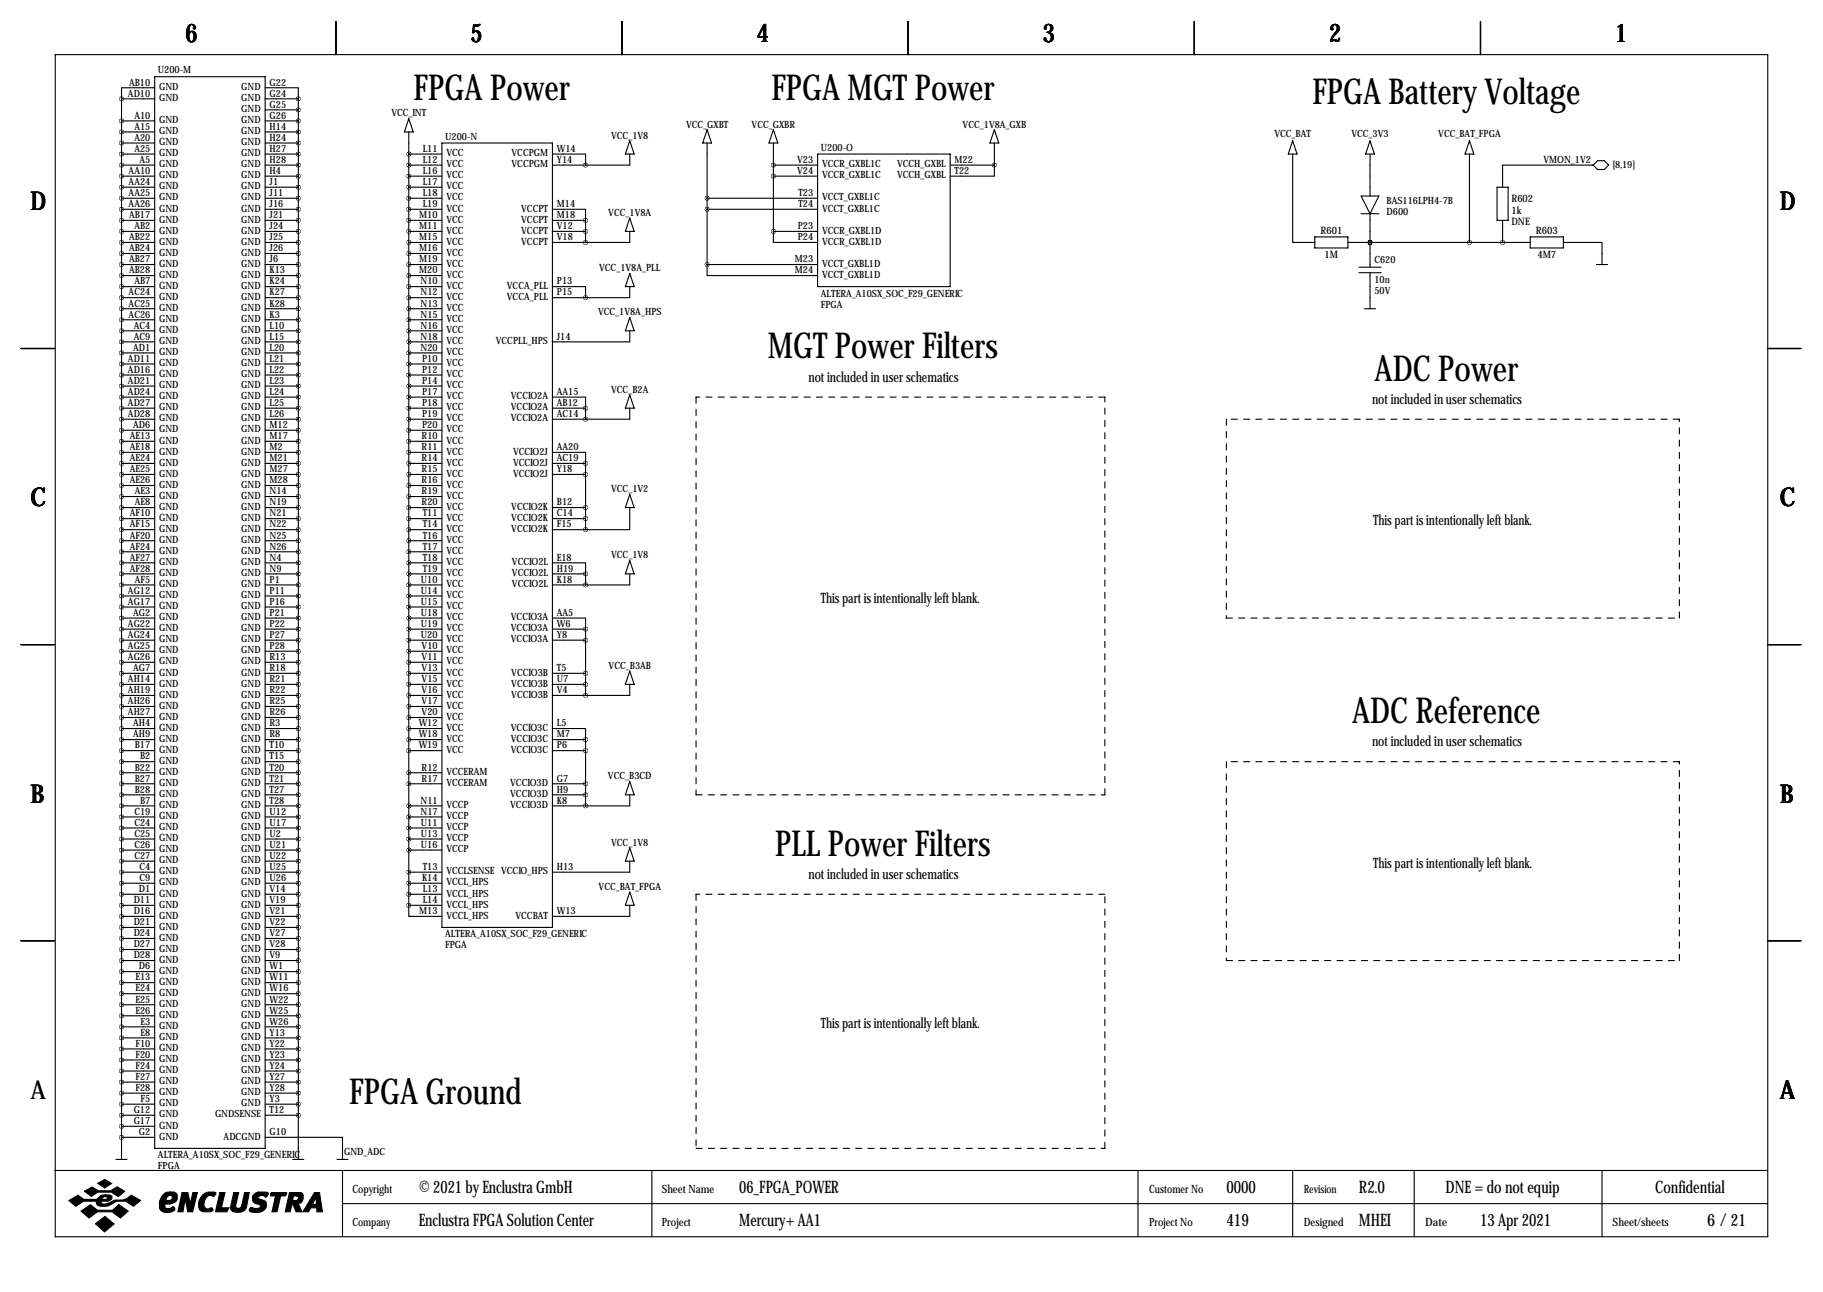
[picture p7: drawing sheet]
<svg xmlns="http://www.w3.org/2000/svg" width="419mm" height="297mm" viewBox="0 0 419 297" stroke-linecap="round" stroke-linejoin="round" font-family="sans-serif">
<defs><g id="words">
<g font-size="8.2">
<text x="95.1" y="23">FPGA Power</text>
<text x="177.3" y="23">FPGA MGT Power</text>
<text x="301.7" y="24">FPGA Battery Voltage</text>
<text x="176.5" y="82.4">MGT Power Filters</text>
<text x="316" y="87.5">ADC Power</text>
<text x="310.8" y="166.2">ADC Reference</text>
<text x="178.2" y="196.7">PLL Power Filters</text>
<text x="80.3" y="253.9">FPGA Ground</text>
</g>
<g font-size="5.9">
<text x="42.7" y="9.8">6</text>
<text x="108.2" y="9.8">5</text>
<text x="174" y="9.8">4</text>
<text x="239.8" y="9.8">3</text>
<text x="305.6" y="9.8">2</text>
<text x="371.3" y="9.8">1</text>
<text x="7" y="48.4">D</text>
<text x="409.2" y="48.4">D</text>
<text x="7" y="116.4">C</text>
<text x="409.2" y="116.4">C</text>
<text x="7" y="184.5">B</text>
<text x="409.2" y="184.5">B</text>
<text x="7" y="252.6">A</text>
<text x="409.2" y="252.6">A</text>
</g>
<g font-size="4">
<text x="96.3" y="274.2">© 2021 by Enclustra GmbH</text>
<text x="169.9" y="274.2">06_FPGA_POWER</text>
<text x="281.9" y="274.2">0000</text>
<text x="312.4" y="274.2">R2.0</text>
<text x="332.3" y="274.2">DNE = do not equip</text>
<text x="380.5" y="274.2">Confidential</text>
<text x="96.3" y="281.8">Enclustra FPGA Solution Center</text>
<text x="169.9" y="281.8">Mercury+ AA1</text>
<text x="281.9" y="281.8">419</text>
<text x="312.4" y="281.8">MHEI</text>
<text x="340.3" y="281.8">13 Apr 2021</text>
<text x="392.5" y="281.8">6 / 21</text>
</g>
<g font-size="3.3">
<text x="185.9" y="87.7">not included in user schematics</text>
<text x="315.4" y="92.8">not included in user schematics</text>
<text x="315.7" y="120.8">This part is intentionally left blank.</text>
<text x="188.7" y="138.5">This part is intentionally left blank.</text>
<text x="315.4" y="171.6">not included in user schematics</text>
<text x="185.9" y="202">not included in user schematics</text>
<text x="315.7" y="199.5">This part is intentionally left blank.</text>
<text x="188.7" y="236.3">This part is intentionally left blank.</text>
</g>
<g font-size="2.6">
<text x="81" y="274.2">Copyright</text>
<text x="152.1" y="274.2">Sheet Name</text>
<text x="264.2" y="274.2">Customer No</text>
<text x="299.7" y="274.2">Revision</text>
<text x="81" y="281.8">Company</text>
<text x="152.1" y="281.8">Project</text>
<text x="264.2" y="281.8">Project No</text>
<text x="299.7" y="281.8">Designed</text>
<text x="327.7" y="281.8">Date</text>
<text x="370.7" y="281.8">Sheet/sheets</text>
</g>
<g font-size="2.4">
<text x="347.5" y="46.3">R602</text>
<text x="303.6" y="53.7">R601</text>
<text x="347.5" y="49.2">1k</text>
<text x="347.5" y="51.7">DNE</text>
<text x="353.1" y="53.7">R603</text>
<text x="304.5" y="59.4">1M</text>
<text x="353.4" y="59.4">4M7</text>
</g>
<g font-size="2.3">
<text x="36.3" y="16.9">U200-M</text>
<text x="29.4" y="22.2">AD10</text>
<text x="29.7" y="19.7">AB10</text>
<text x="36.6" y="20.7">GND</text>
<text x="36.6" y="23.2">GND</text>
<text x="55.5" y="20.7">GND</text>
<text x="55.5" y="23.2">GND</text>
<text x="62" y="19.7">G22</text>
<text x="62" y="22.2">G24</text>
<text x="30.9" y="27.3">A10</text>
<text x="30.9" y="29.8">A15</text>
<text x="36.6" y="28.3">GND</text>
<text x="55.5" y="25.8">GND</text>
<text x="55.5" y="28.3">GND</text>
<text x="62" y="24.8">G25</text>
<text x="62" y="27.3">G26</text>
<text x="62" y="29.8">H14</text>
<text x="90" y="26.8">VCC_INT</text>
<text x="157.7" y="29.3">VCC_GXBT</text>
<text x="172.8" y="29.3">VCC_GXBR</text>
<text x="221.3" y="29.3">VCC_1V8A_GXB</text>
<text x="30.9" y="32.4">A20</text>
<text x="30.9" y="34.9">A25</text>
<text x="36.6" y="30.9">GND</text>
<text x="36.6" y="33.4">GND</text>
<text x="36.6" y="35.9">GND</text>
<text x="55.5" y="30.9">GND</text>
<text x="55.5" y="33.4">GND</text>
<text x="55.5" y="35.9">GND</text>
<text x="62" y="32.4">H24</text>
<text x="62" y="34.9">H27</text>
<text x="97.2" y="34.9">L11</text>
<text x="102.4" y="32.1">U200-N</text>
<text x="102.6" y="35.9">VCC</text>
<text x="117.6" y="35.9">VCCPGM</text>
<text x="128" y="34.9">W14</text>
<text x="140.5" y="31.9">VCC_1V8</text>
<text x="188.7" y="34.7">U200-O</text>
<text x="293" y="31.6">VCC_BAT</text>
<text x="310.7" y="31.6">VCC_3V3</text>
<text x="330.7" y="31.6">VCC_BAT_FPGA</text>
<text x="29.6" y="40">AA10</text>
<text x="32.1" y="37.5">A5</text>
<text x="36.6" y="38.5">GND</text>
<text x="36.6" y="41">GND</text>
<text x="55.5" y="38.5">GND</text>
<text x="55.5" y="41">GND</text>
<text x="62" y="37.5">H28</text>
<text x="62" y="40">H4</text>
<text x="97.2" y="37.5">L12</text>
<text x="97.2" y="40">L16</text>
<text x="102.6" y="38.5">VCC</text>
<text x="102.6" y="41">VCC</text>
<text x="117.6" y="38.5">VCCPGM</text>
<text x="128" y="37.5">Y14</text>
<text x="183.3" y="37.5">V23</text>
<text x="183.3" y="40">V24</text>
<text x="189" y="38.5">VCCR_GXBL1C</text>
<text x="189" y="41">VCCR_GXBL1C</text>
<text x="206.2" y="38.5">VCCH_GXBL</text>
<text x="206.2" y="41">VCCH_GXBL</text>
<text x="219.5" y="37.5">M22</text>
<text x="219.5" y="40">T22</text>
<text x="354.8" y="37.6">VMON_1V2</text>
<text x="370.7" y="38.7">[8,19]</text>
<text x="29.6" y="42.5">AA24</text>
<text x="29.6" y="45.1">AA25</text>
<text x="29.6" y="47.6">AA26</text>
<text x="36.6" y="43.6">GND</text>
<text x="36.6" y="46.1">GND</text>
<text x="55.5" y="43.6">GND</text>
<text x="55.5" y="46.1">GND</text>
<text x="62" y="42.5">J1</text>
<text x="62" y="45.1">J11</text>
<text x="62" y="47.6">J16</text>
<text x="97.2" y="42.5">L17</text>
<text x="97.2" y="45.1">L18</text>
<text x="97.2" y="47.6">L19</text>
<text x="102.6" y="43.6">VCC</text>
<text x="102.6" y="46.1">VCC</text>
<text x="128" y="47.6">M14</text>
<text x="183.5" y="45.1">T23</text>
<text x="183.5" y="47.6">T24</text>
<text x="189" y="46.1">VCCT_GXBL1C</text>
<text x="318.8" y="46.8">BAS116LPH4-7B</text>
<text x="29.7" y="50.2">AB17</text>
<text x="30.9" y="52.7">AB2</text>
<text x="36.6" y="48.6">GND</text>
<text x="36.6" y="51.2">GND</text>
<text x="36.6" y="53.7">GND</text>
<text x="55.5" y="48.6">GND</text>
<text x="55.5" y="51.2">GND</text>
<text x="55.5" y="53.7">GND</text>
<text x="62" y="50.2">J21</text>
<text x="62" y="52.7">J24</text>
<text x="96.4" y="50.2">M10</text>
<text x="96.4" y="52.7">M11</text>
<text x="102.6" y="48.6">VCC</text>
<text x="102.6" y="51.2">VCC</text>
<text x="102.6" y="53.7">VCC</text>
<text x="119.8" y="48.6">VCCPT</text>
<text x="119.8" y="51.2">VCCPT</text>
<text x="119.8" y="53.7">VCCPT</text>
<text x="128" y="50.2">M18</text>
<text x="128" y="52.7">V12</text>
<text x="139.9" y="49.6">VCC_1V8A</text>
<text x="183.4" y="52.7">P23</text>
<text x="189" y="48.6">VCCT_GXBL1C</text>
<text x="189" y="53.7">VCCR_GXBL1D</text>
<text x="318.8" y="49.4">D600</text>
<text x="29.7" y="55.2">AB22</text>
<text x="29.7" y="57.8">AB24</text>
<text x="36.6" y="56.3">GND</text>
<text x="36.6" y="58.8">GND</text>
<text x="55.5" y="56.3">GND</text>
<text x="55.5" y="58.8">GND</text>
<text x="62" y="55.2">J25</text>
<text x="62" y="57.8">J26</text>
<text x="96.4" y="55.2">M15</text>
<text x="96.4" y="57.8">M16</text>
<text x="102.6" y="56.3">VCC</text>
<text x="102.6" y="58.8">VCC</text>
<text x="119.8" y="56.3">VCCPT</text>
<text x="128" y="55.2">V18</text>
<text x="183.4" y="55.2">P24</text>
<text x="189" y="56.3">VCCR_GXBL1D</text>
<text x="29.7" y="60.3">AB27</text>
<text x="29.7" y="62.9">AB28</text>
<text x="30.9" y="65.4">AB7</text>
<text x="36.6" y="61.3">GND</text>
<text x="36.6" y="63.9">GND</text>
<text x="55.5" y="61.3">GND</text>
<text x="55.5" y="63.9">GND</text>
<text x="62" y="60.3">J6</text>
<text x="62" y="62.9">K13</text>
<text x="62" y="65.4">K24</text>
<text x="96.4" y="60.3">M19</text>
<text x="96.4" y="62.9">M20</text>
<text x="96.7" y="65.4">N10</text>
<text x="102.6" y="61.3">VCC</text>
<text x="102.6" y="63.9">VCC</text>
<text x="128" y="65.4">P13</text>
<text x="137.7" y="62.3">VCC_1V8A_PLL</text>
<text x="182.7" y="60.3">M23</text>
<text x="182.7" y="62.9">M24</text>
<text x="189" y="61.3">VCCT_GXBL1D</text>
<text x="189" y="63.9">VCCT_GXBL1D</text>
<text x="316" y="60.6">C620</text>
<text x="316" y="65.1">10n</text>
<text x="29.6" y="67.9">AC24</text>
<text x="29.6" y="70.5">AC25</text>
<text x="36.6" y="66.4">GND</text>
<text x="36.6" y="69">GND</text>
<text x="36.6" y="71.5">GND</text>
<text x="55.5" y="66.4">GND</text>
<text x="55.5" y="69">GND</text>
<text x="55.5" y="71.5">GND</text>
<text x="62" y="67.9">K27</text>
<text x="62" y="70.5">K28</text>
<text x="96.7" y="67.9">N12</text>
<text x="96.7" y="70.5">N13</text>
<text x="102.6" y="66.4">VCC</text>
<text x="102.6" y="69">VCC</text>
<text x="102.6" y="71.5">VCC</text>
<text x="116.5" y="66.4">VCCA_PLL</text>
<text x="116.5" y="69">VCCA_PLL</text>
<text x="128" y="67.9">P15</text>
<text x="188.7" y="68.2">ALTERA_A10SX_SOC_F29_GENERIC</text>
<text x="188.7" y="70.7">FPGA</text>
<text x="316" y="67.7">50V</text>
<text x="29.6" y="73">AC26</text>
<text x="30.7" y="75.6">AC4</text>
<text x="36.6" y="74">GND</text>
<text x="36.6" y="76.6">GND</text>
<text x="55.5" y="74">GND</text>
<text x="55.5" y="76.6">GND</text>
<text x="62" y="73">K3</text>
<text x="62" y="75.6">L10</text>
<text x="96.7" y="73">N15</text>
<text x="96.7" y="75.6">N16</text>
<text x="102.6" y="74">VCC</text>
<text x="102.6" y="76.6">VCC</text>
<text x="137.5" y="72.5">VCC_1V8A_HPS</text>
<text x="29.4" y="83.2">AD11</text>
<text x="30.6" y="80.6">AD1</text>
<text x="30.7" y="78.1">AC9</text>
<text x="36.6" y="79.1">GND</text>
<text x="36.6" y="81.7">GND</text>
<text x="55.5" y="79.1">GND</text>
<text x="55.5" y="81.7">GND</text>
<text x="62" y="78.1">L15</text>
<text x="62" y="80.6">L20</text>
<text x="62" y="83.2">L21</text>
<text x="96.7" y="78.1">N18</text>
<text x="96.7" y="80.6">N20</text>
<text x="97" y="83.2">P10</text>
<text x="102.6" y="79.1">VCC</text>
<text x="102.6" y="81.7">VCC</text>
<text x="114" y="79.1">VCCPLL_HPS</text>
<text x="128" y="78.1">J14</text>
<text x="29.4" y="85.7">AD16</text>
<text x="29.4" y="88.3">AD21</text>
<text x="36.6" y="84.2">GND</text>
<text x="36.6" y="86.7">GND</text>
<text x="36.6" y="89.3">GND</text>
<text x="55.5" y="84.2">GND</text>
<text x="55.5" y="86.7">GND</text>
<text x="55.5" y="89.3">GND</text>
<text x="62" y="85.7">L22</text>
<text x="62" y="88.3">L23</text>
<text x="97" y="85.7">P12</text>
<text x="97" y="88.3">P14</text>
<text x="102.6" y="84.2">VCC</text>
<text x="102.6" y="86.7">VCC</text>
<text x="102.6" y="89.3">VCC</text>
<text x="29.4" y="90.8">AD24</text>
<text x="29.4" y="93.3">AD27</text>
<text x="29.4" y="95.9">AD28</text>
<text x="36.6" y="91.8">GND</text>
<text x="36.6" y="94.4">GND</text>
<text x="55.5" y="91.8">GND</text>
<text x="55.5" y="94.4">GND</text>
<text x="62" y="90.8">L24</text>
<text x="62" y="93.3">L25</text>
<text x="62" y="95.9">L26</text>
<text x="97" y="90.8">P17</text>
<text x="97" y="93.3">P18</text>
<text x="97" y="95.9">P19</text>
<text x="102.6" y="91.8">VCC</text>
<text x="102.6" y="94.4">VCC</text>
<text x="117.4" y="91.8">VCCIO2A</text>
<text x="117.4" y="94.4">VCCIO2A</text>
<text x="128" y="90.8">AA15</text>
<text x="128" y="93.3">AB12</text>
<text x="128" y="95.9">AC14</text>
<text x="140.5" y="90.3">VCC_B2A</text>
<text x="29.8" y="101">AE13</text>
<text x="30.6" y="98.4">AD6</text>
<text x="36.6" y="96.9">GND</text>
<text x="36.6" y="99.4">GND</text>
<text x="36.6" y="102">GND</text>
<text x="55.5" y="96.9">GND</text>
<text x="55.5" y="99.4">GND</text>
<text x="55.5" y="102">GND</text>
<text x="62" y="98.4">M12</text>
<text x="62" y="101">M17</text>
<text x="96.9" y="101">R10</text>
<text x="97" y="98.4">P20</text>
<text x="102.6" y="96.9">VCC</text>
<text x="102.6" y="99.4">VCC</text>
<text x="102.6" y="102">VCC</text>
<text x="117.4" y="96.9">VCCIO2A</text>
<text x="29.8" y="103.5">AE18</text>
<text x="29.8" y="106">AE24</text>
<text x="36.6" y="104.5">GND</text>
<text x="36.6" y="107.1">GND</text>
<text x="55.5" y="104.5">GND</text>
<text x="55.5" y="107.1">GND</text>
<text x="62" y="103.5">M2</text>
<text x="62" y="106">M21</text>
<text x="96.9" y="103.5">R11</text>
<text x="96.9" y="106">R14</text>
<text x="102.6" y="104.5">VCC</text>
<text x="102.6" y="107.1">VCC</text>
<text x="118" y="104.5">VCCIO2J</text>
<text x="118" y="107.1">VCCIO2J</text>
<text x="128" y="103.5">AA20</text>
<text x="128" y="106">AC19</text>
<text x="29.8" y="108.6">AE25</text>
<text x="29.8" y="111.1">AE26</text>
<text x="31" y="113.7">AE3</text>
<text x="36.6" y="109.6">GND</text>
<text x="36.6" y="112.1">GND</text>
<text x="55.5" y="109.6">GND</text>
<text x="55.5" y="112.1">GND</text>
<text x="62" y="108.6">M27</text>
<text x="62" y="111.1">M28</text>
<text x="62" y="113.7">N14</text>
<text x="96.9" y="108.6">R15</text>
<text x="96.9" y="111.1">R16</text>
<text x="96.9" y="113.7">R19</text>
<text x="102.6" y="109.6">VCC</text>
<text x="102.6" y="112.1">VCC</text>
<text x="118" y="109.6">VCCIO2J</text>
<text x="128" y="108.6">Y18</text>
<text x="140.5" y="113.1">VCC_1V2</text>
<text x="29.8" y="118.7">AF10</text>
<text x="31" y="116.2">AE8</text>
<text x="36.6" y="114.7">GND</text>
<text x="36.6" y="117.2">GND</text>
<text x="36.6" y="119.8">GND</text>
<text x="55.5" y="114.7">GND</text>
<text x="55.5" y="117.2">GND</text>
<text x="55.5" y="119.8">GND</text>
<text x="62" y="116.2">N19</text>
<text x="62" y="118.7">N21</text>
<text x="96.9" y="116.2">R20</text>
<text x="97.2" y="118.7">T11</text>
<text x="102.6" y="114.7">VCC</text>
<text x="102.6" y="117.2">VCC</text>
<text x="102.6" y="119.8">VCC</text>
<text x="117.6" y="117.2">VCCIO2K</text>
<text x="117.6" y="119.8">VCCIO2K</text>
<text x="128" y="116.2">B12</text>
<text x="128" y="118.7">C14</text>
<text x="29.8" y="121.3">AF15</text>
<text x="29.8" y="123.8">AF20</text>
<text x="36.6" y="122.3">GND</text>
<text x="36.6" y="124.8">GND</text>
<text x="55.5" y="122.3">GND</text>
<text x="55.5" y="124.8">GND</text>
<text x="62" y="121.3">N22</text>
<text x="62" y="123.8">N25</text>
<text x="97.2" y="121.3">T14</text>
<text x="97.2" y="123.8">T16</text>
<text x="102.6" y="122.3">VCC</text>
<text x="102.6" y="124.8">VCC</text>
<text x="117.6" y="122.3">VCCIO2K</text>
<text x="128" y="121.3">F15</text>
<text x="29.8" y="126.4">AF24</text>
<text x="29.8" y="128.9">AF27</text>
<text x="29.8" y="131.4">AF28</text>
<text x="36.6" y="127.4">GND</text>
<text x="36.6" y="129.9">GND</text>
<text x="55.5" y="127.4">GND</text>
<text x="55.5" y="129.9">GND</text>
<text x="62" y="126.4">N26</text>
<text x="62" y="128.9">N4</text>
<text x="62" y="131.4">N9</text>
<text x="97.2" y="126.4">T17</text>
<text x="97.2" y="128.9">T18</text>
<text x="97.2" y="131.4">T19</text>
<text x="102.6" y="127.4">VCC</text>
<text x="102.6" y="129.9">VCC</text>
<text x="117.7" y="129.9">VCCIO2L</text>
<text x="128" y="128.9">E18</text>
<text x="128" y="131.4">H19</text>
<text x="140.5" y="128.4">VCC_1V8</text>
<text x="29.4" y="136.5">AG12</text>
<text x="31" y="134">AF5</text>
<text x="36.6" y="132.5">GND</text>
<text x="36.6" y="135">GND</text>
<text x="36.6" y="137.5">GND</text>
<text x="55.5" y="132.5">GND</text>
<text x="55.5" y="135">GND</text>
<text x="55.5" y="137.5">GND</text>
<text x="62" y="134">P1</text>
<text x="62" y="136.5">P11</text>
<text x="96.8" y="134">U10</text>
<text x="96.8" y="136.5">U14</text>
<text x="102.6" y="132.5">VCC</text>
<text x="102.6" y="135">VCC</text>
<text x="102.6" y="137.5">VCC</text>
<text x="117.7" y="132.5">VCCIO2L</text>
<text x="117.7" y="135">VCCIO2L</text>
<text x="128" y="134">K18</text>
<text x="29.4" y="139.1">AG17</text>
<text x="30.6" y="141.6">AG2</text>
<text x="36.6" y="140.1">GND</text>
<text x="36.6" y="142.6">GND</text>
<text x="55.5" y="140.1">GND</text>
<text x="55.5" y="142.6">GND</text>
<text x="62" y="139.1">P16</text>
<text x="62" y="141.6">P21</text>
<text x="96.8" y="139.1">U15</text>
<text x="96.8" y="141.6">U18</text>
<text x="102.6" y="140.1">VCC</text>
<text x="102.6" y="142.6">VCC</text>
<text x="117.4" y="142.6">VCCIO3A</text>
<text x="128" y="141.6">AA5</text>
<text x="29.4" y="144.1">AG22</text>
<text x="29.4" y="146.7">AG24</text>
<text x="29.4" y="149.2">AG25</text>
<text x="36.6" y="145.2">GND</text>
<text x="36.6" y="147.7">GND</text>
<text x="55.5" y="145.2">GND</text>
<text x="55.5" y="147.7">GND</text>
<text x="62" y="144.1">P22</text>
<text x="62" y="146.7">P27</text>
<text x="62" y="149.2">P28</text>
<text x="96.8" y="144.1">U19</text>
<text x="96.8" y="146.7">U20</text>
<text x="96.9" y="149.2">V10</text>
<text x="102.6" y="145.2">VCC</text>
<text x="102.6" y="147.7">VCC</text>
<text x="117.4" y="145.2">VCCIO3A</text>
<text x="117.4" y="147.7">VCCIO3A</text>
<text x="128" y="144.1">W6</text>
<text x="128" y="146.7">Y8</text>
<text x="29.4" y="151.8">AG26</text>
<text x="30.6" y="154.3">AG7</text>
<text x="36.6" y="150.2">GND</text>
<text x="36.6" y="152.8">GND</text>
<text x="36.6" y="155.3">GND</text>
<text x="55.5" y="150.2">GND</text>
<text x="55.5" y="152.8">GND</text>
<text x="55.5" y="155.3">GND</text>
<text x="62" y="151.8">R13</text>
<text x="62" y="154.3">R18</text>
<text x="96.9" y="151.8">V11</text>
<text x="96.9" y="154.3">V13</text>
<text x="102.6" y="150.2">VCC</text>
<text x="102.6" y="152.8">VCC</text>
<text x="102.6" y="155.3">VCC</text>
<text x="117.6" y="155.3">VCCIO3B</text>
<text x="128" y="154.3">T5</text>
<text x="139.9" y="153.8">VCC_B3AB</text>
<text x="29.4" y="156.8">AH14</text>
<text x="29.4" y="159.4">AH19</text>
<text x="29.4" y="161.9">AH26</text>
<text x="36.6" y="157.9">GND</text>
<text x="36.6" y="160.4">GND</text>
<text x="55.5" y="157.9">GND</text>
<text x="55.5" y="160.4">GND</text>
<text x="62" y="156.8">R21</text>
<text x="62" y="159.4">R22</text>
<text x="62" y="161.9">R25</text>
<text x="96.9" y="156.8">V15</text>
<text x="96.9" y="159.4">V16</text>
<text x="96.9" y="161.9">V17</text>
<text x="102.6" y="157.9">VCC</text>
<text x="102.6" y="160.4">VCC</text>
<text x="117.6" y="157.9">VCCIO3B</text>
<text x="117.6" y="160.4">VCCIO3B</text>
<text x="128" y="156.8">U7</text>
<text x="128" y="159.4">V4</text>
<text x="29.4" y="164.5">AH27</text>
<text x="30.6" y="167">AH4</text>
<text x="36.6" y="162.9">GND</text>
<text x="36.6" y="165.5">GND</text>
<text x="55.5" y="162.9">GND</text>
<text x="55.5" y="165.5">GND</text>
<text x="62" y="164.5">R26</text>
<text x="62" y="167">R3</text>
<text x="96.3" y="167">W12</text>
<text x="96.9" y="164.5">V20</text>
<text x="102.6" y="162.9">VCC</text>
<text x="102.6" y="165.5">VCC</text>
<text x="128" y="167">L5</text>
<text x="30.6" y="169.5">AH9</text>
<text x="31" y="172.1">B17</text>
<text x="36.6" y="168">GND</text>
<text x="36.6" y="170.6">GND</text>
<text x="36.6" y="173.1">GND</text>
<text x="55.5" y="168">GND</text>
<text x="55.5" y="170.6">GND</text>
<text x="55.5" y="173.1">GND</text>
<text x="62" y="169.5">R8</text>
<text x="62" y="172.1">T10</text>
<text x="96.3" y="169.5">W18</text>
<text x="96.3" y="172.1">W19</text>
<text x="102.6" y="168">VCC</text>
<text x="102.6" y="170.6">VCC</text>
<text x="102.6" y="173.1">VCC</text>
<text x="117.4" y="168">VCCIO3C</text>
<text x="117.4" y="170.6">VCCIO3C</text>
<text x="117.4" y="173.1">VCCIO3C</text>
<text x="128" y="169.5">M7</text>
<text x="128" y="172.1">P6</text>
<text x="31" y="177.2">B22</text>
<text x="31" y="179.7">B27</text>
<text x="32.2" y="174.6">B2</text>
<text x="36.6" y="175.6">GND</text>
<text x="36.6" y="178.2">GND</text>
<text x="55.5" y="175.6">GND</text>
<text x="55.5" y="178.2">GND</text>
<text x="62" y="174.6">T15</text>
<text x="62" y="177.2">T20</text>
<text x="62" y="179.7">T21</text>
<text x="96.9" y="177.2">R12</text>
<text x="96.9" y="179.7">R17</text>
<text x="102.6" y="178.2">VCCERAM</text>
<text x="128" y="179.7">G7</text>
<text x="139.8" y="179.2">VCC_B3CD</text>
<text x="31" y="182.2">B28</text>
<text x="32.2" y="184.8">B7</text>
<text x="36.6" y="180.7">GND</text>
<text x="36.6" y="183.3">GND</text>
<text x="36.6" y="185.8">GND</text>
<text x="55.5" y="180.7">GND</text>
<text x="55.5" y="183.3">GND</text>
<text x="55.5" y="185.8">GND</text>
<text x="62" y="182.2">T27</text>
<text x="62" y="184.8">T28</text>
<text x="96.7" y="184.8">N11</text>
<text x="102.6" y="180.7">VCCERAM</text>
<text x="102.6" y="185.8">VCCP</text>
<text x="117.3" y="180.7">VCCIO3D</text>
<text x="117.3" y="183.3">VCCIO3D</text>
<text x="117.3" y="185.8">VCCIO3D</text>
<text x="128" y="182.2">H9</text>
<text x="128" y="184.8">K8</text>
<text x="30.9" y="187.3">C19</text>
<text x="30.9" y="189.9">C24</text>
<text x="36.6" y="188.3">GND</text>
<text x="36.6" y="190.9">GND</text>
<text x="55.5" y="188.3">GND</text>
<text x="55.5" y="190.9">GND</text>
<text x="62" y="187.3">U12</text>
<text x="62" y="189.9">U17</text>
<text x="96.7" y="187.3">N17</text>
<text x="96.8" y="189.9">U11</text>
<text x="102.6" y="188.3">VCCP</text>
<text x="102.6" y="190.9">VCCP</text>
<text x="30.9" y="192.4">C25</text>
<text x="30.9" y="194.9">C26</text>
<text x="30.9" y="197.5">C27</text>
<text x="36.6" y="193.4">GND</text>
<text x="36.6" y="196">GND</text>
<text x="55.5" y="193.4">GND</text>
<text x="55.5" y="196">GND</text>
<text x="62" y="192.4">U2</text>
<text x="62" y="194.9">U21</text>
<text x="62" y="197.5">U22</text>
<text x="96.8" y="192.4">U13</text>
<text x="96.8" y="194.9">U16</text>
<text x="102.6" y="193.4">VCCP</text>
<text x="102.6" y="196">VCCP</text>
<text x="140.5" y="194.4">VCC_1V8</text>
<text x="32.1" y="200">C4</text>
<text x="32.1" y="202.6">C9</text>
<text x="36.6" y="198.5">GND</text>
<text x="36.6" y="201">GND</text>
<text x="36.6" y="203.6">GND</text>
<text x="55.5" y="198.5">GND</text>
<text x="55.5" y="201">GND</text>
<text x="55.5" y="203.6">GND</text>
<text x="62" y="200">U25</text>
<text x="62" y="202.6">U26</text>
<text x="97" y="202.6">K14</text>
<text x="97.2" y="200">T13</text>
<text x="102.6" y="201">VCCLSENSE VCCIO_HPS</text>
<text x="102.6" y="203.6">VCCL_HPS</text>
<text x="128" y="200">H13</text>
<text x="30.7" y="207.6">D11</text>
<text x="32" y="205.1">D1</text>
<text x="36.6" y="206.1">GND</text>
<text x="36.6" y="208.7">GND</text>
<text x="55.5" y="206.1">GND</text>
<text x="55.5" y="208.7">GND</text>
<text x="62" y="205.1">V14</text>
<text x="62" y="207.6">V19</text>
<text x="97.2" y="205.1">L13</text>
<text x="97.2" y="207.6">L14</text>
<text x="102.6" y="206.1">VCCL_HPS</text>
<text x="102.6" y="208.7">VCCL_HPS</text>
<text x="137.6" y="204.6">VCC_BAT_FPGA</text>
<text x="30.7" y="210.2">D16</text>
<text x="30.7" y="212.7">D21</text>
<text x="30.7" y="215.3">D24</text>
<text x="36.6" y="211.2">GND</text>
<text x="36.6" y="213.7">GND</text>
<text x="55.5" y="211.2">GND</text>
<text x="55.5" y="213.7">GND</text>
<text x="62" y="210.2">V21</text>
<text x="62" y="212.7">V22</text>
<text x="62" y="215.3">V27</text>
<text x="96.4" y="210.2">M13</text>
<text x="102.4" y="215.5">ALTERA_A10SX_SOC_F29_GENERIC</text>
<text x="102.6" y="211.2">VCCL_HPS</text>
<text x="118.5" y="211.2">VCCBAT</text>
<text x="128" y="210.2">W13</text>
<text x="30.7" y="217.8">D27</text>
<text x="30.7" y="220.3">D28</text>
<text x="36.6" y="216.3">GND</text>
<text x="36.6" y="218.8">GND</text>
<text x="36.6" y="221.4">GND</text>
<text x="55.5" y="216.3">GND</text>
<text x="55.5" y="218.8">GND</text>
<text x="55.5" y="221.4">GND</text>
<text x="62" y="217.8">V28</text>
<text x="62" y="220.3">V9</text>
<text x="102.4" y="218.1">FPGA</text>
<text x="31.1" y="225.4">E13</text>
<text x="31.1" y="228">E24</text>
<text x="32" y="222.9">D6</text>
<text x="36.6" y="223.9">GND</text>
<text x="36.6" y="226.4">GND</text>
<text x="55.5" y="223.9">GND</text>
<text x="55.5" y="226.4">GND</text>
<text x="62" y="222.9">W1</text>
<text x="62" y="225.4">W11</text>
<text x="62" y="228">W16</text>
<text x="31.1" y="230.5">E25</text>
<text x="31.1" y="233">E26</text>
<text x="36.6" y="229">GND</text>
<text x="36.6" y="231.5">GND</text>
<text x="55.5" y="229">GND</text>
<text x="55.5" y="231.5">GND</text>
<text x="62" y="230.5">W22</text>
<text x="62" y="233">W25</text>
<text x="32.3" y="235.6">E3</text>
<text x="32.3" y="238.1">E8</text>
<text x="36.6" y="234.1">GND</text>
<text x="36.6" y="236.6">GND</text>
<text x="36.6" y="239.1">GND</text>
<text x="55.5" y="234.1">GND</text>
<text x="55.5" y="236.6">GND</text>
<text x="55.5" y="239.1">GND</text>
<text x="62" y="235.6">W26</text>
<text x="62" y="238.1">Y13</text>
<text x="31.1" y="240.7">F10</text>
<text x="31.1" y="243.2">F20</text>
<text x="31.1" y="245.7">F24</text>
<text x="36.6" y="241.7">GND</text>
<text x="36.6" y="244.2">GND</text>
<text x="55.5" y="241.7">GND</text>
<text x="55.5" y="244.2">GND</text>
<text x="62" y="240.7">Y22</text>
<text x="62" y="243.2">Y23</text>
<text x="62" y="245.7">Y24</text>
<text x="31.1" y="248.3">F27</text>
<text x="31.1" y="250.8">F28</text>
<text x="36.6" y="246.8">GND</text>
<text x="36.6" y="249.3">GND</text>
<text x="36.6" y="251.8">GND</text>
<text x="55.5" y="246.8">GND</text>
<text x="55.5" y="249.3">GND</text>
<text x="55.5" y="251.8">GND</text>
<text x="62" y="248.3">Y27</text>
<text x="62" y="250.8">Y28</text>
<text x="30.7" y="255.9">G12</text>
<text x="32.3" y="253.4">F5</text>
<text x="36.6" y="254.4">GND</text>
<text x="36.6" y="256.9">GND</text>
<text x="49.4" y="256.9">GNDSENSE</text>
<text x="55.5" y="254.4">GND</text>
<text x="62" y="253.4">Y3</text>
<text x="62" y="255.9">T12</text>
<text x="30.7" y="258.4">G17</text>
<text x="32" y="261">G2</text>
<text x="36.6" y="259.5">GND</text>
<text x="36.6" y="262">GND</text>
<text x="51.4" y="262">ADCGND</text>
<text x="62" y="261">G10</text>
<text x="36.3" y="266.3">ALTERA_A10SX_SOC_F29_GENERIC</text>
<text x="36.3" y="268.9">FPGA</text>
<text x="79.1" y="265.5">GND_ADC</text>
</g>
</g></defs>
<g fill="none" stroke="#000" stroke-width=".25">
<path d="M12.7 12.6h393.7v271.7h-393.7zM35.6 17.6h25.4v246.4h-25.4zM77.2 4.9v7.7M143 4.9v7.7M208.8 4.9v7.7M274.6 4.9v7.7M340.4 4.9v7.7M27.9 22.7h7.7M27.9 27.8h7.7M27.9 30.3h7.7M27.9 32.9h7.7M27.9 35.4h7.7"/>
<path d="M27.9 38h7.7M27.9 22.7v243.9M35.6 20.2h-7.7v2.5M61 20.2h7.6v2.5M61 22.7h7.6M61 27.8h7.6M61 30.3h7.6M61 32.9h7.6M61 35.4h7.6M61 38h7.6M61 25.3h7.6M68.6 22.7v243.9"/>
<path d="M94 27.3l1 3h-2zM94 35.4h7.6M94 38h7.6M94 30.3v177.8M101.6 32.9h25.4v180.3h-25.4zM127 35.4h7.6v2.6M144.8 32.4l1 3h-2zM144.8 35.4v2.6h-17.8M162.6 29.8l1 3.1h-2.1zM162.6 32.9v27.9M177.8 29.8l1 3.1h-2zM177.8 38h10.2"/>
<path d="M177.8 32.9v20.3M188 35.4h30.4v30.5h-30.4zM218.4 38h10.2M228.6 38v2.5h-10.2M228.6 29.8l1 3.1h-2zM228.6 32.9v5.1M297.2 35.4v20.3h5.1M297.2 32.4l1 3h-2zM315 32.4l1 3h-2.1zM315 35.4v9.7M337.8 32.4l1 3h-2zM337.8 35.4v20.3"/>
<path d="M366.3 38h-20.9v5M367.3 36.9h1.5l1 1.1-1 1h-1.5l-1-1zM27.9 40.5h7.7M27.9 43h7.7M27.9 45.6h7.7M27.9 48.1h7.7M27.9 50.7h7.7M27.9 53.2h7.7M27.9 55.7h7.7M27.9 58.3h7.7M61 40.5h7.6M61 43h7.6"/>
<path d="M61 45.6h7.6M61 48.1h7.6M61 50.7h7.6M61 53.2h7.6M61 55.7h7.6M61 58.3h7.6M94 40.5h7.6M94 43h7.6M94 45.6h7.6M94 48.1h7.6M94 50.7h7.6M94 53.2h7.6"/>
<path d="M94 55.7h7.6M94 58.3h7.6M127 48.1h7.6v2.6M127 50.7h7.6M127 53.2h7.6M134.6 50.7v5M144.8 50.2l1 3h-2zM144.8 53.2v2.5h-17.8M162.6 45.6h25.4M162.6 48.1h25.4M177.8 53.2v2.5h10.2M177.8 40.5h10.2"/>
<path d="M177.8 53.2h10.2M302.3 54.5h7.6v2.5h-7.6zM309.9 55.7h41.9M312.9 49.1h4.1M312.9 45.1h4.1l-2 4zM315 55.7h.1M315 49.1v12.3M344.2 43h2.5v7.7h-2.5zM345.4 50.7v5M351.8 54.5h7.6v2.5h-7.6zM359.4 55.7h8.9v5.1M27.9 60.8h7.7"/>
<path d="M27.9 63.4h7.7M27.9 65.9h7.7M27.9 68.4h7.7M27.9 71h7.7M27.9 73.5h7.7M27.9 76.1h7.7M27.9 78.6h7.7M61 60.8h7.6M61 63.4h7.6M61 65.9h7.6M61 68.4h7.6M61 71h7.6"/>
<path d="M61 73.5h7.6M61 76.1h7.6M61 78.6h7.6M94 60.8h7.6M94 63.4h7.6M94 65.9h7.6M94 68.4h7.6M94 71h7.6M94 73.5h7.6M94 76.1h7.6M94 78.6h7.6M127 65.9h7.6v2.5"/>
<path d="M144.8 62.9l1 3h-2zM144.8 65.9v2.5h-17.8M144.8 73l1 3.1h-2zM144.8 76.1v2.5h-17.8M162.6 60.8v2.6h25.4M162.6 60.8h25.4M312.4 61.4h5.1M312.4 62.7h5.1M313.7 71h2.5M315 62.7v8.3M367 60.8h2.6M4.8 80.1h7.6"/>
<path d="M27.9 81.1h7.7M27.9 83.7h7.7M27.9 86.2h7.7M27.9 88.8h7.7M27.9 91.3h7.7M27.9 93.8h7.7M27.9 96.4h7.7M27.9 98.9h7.7M61 81.1h7.6M61 83.7h7.6M61 86.2h7.6M61 88.8h7.6"/>
<path d="M61 91.3h7.6M61 93.8h7.6M61 96.4h7.6M61 98.9h7.6M94 81.1h7.6M94 83.7h7.6M94 86.2h7.6M94 88.8h7.6M94 91.3h7.6M94 93.8h7.6M94 96.4h7.6M94 98.9h7.6"/>
<path d="M127 91.3h7.6v2.5M127 93.8h7.6M134.6 93.8v2.6M144.8 90.8l1 3h-2zM144.8 93.8v2.6h-17.8M406.4 80.1h7.6M27.9 101.5h7.7M27.9 104h7.7M27.9 106.5h7.7M27.9 109.1h7.7M27.9 111.6h7.7M27.9 114.2h7.7"/>
<path d="M27.9 116.7h7.7M27.9 119.2h7.7M61 101.5h7.6M61 104h7.6M61 106.5h7.6M61 109.1h7.6M61 111.6h7.6M61 114.2h7.6M61 116.7h7.6M61 119.2h7.6M94 101.5h7.6M94 104h7.6"/>
<path d="M94 106.5h7.6M94 109.1h7.6M94 111.6h7.6M94 114.2h7.6M94 116.7h7.6M94 119.2h7.6M127 104h7.6v2.5M127 106.5h7.6M127 109.1h7.6M127 116.7h7.6M127 119.2h7.6M134.6 106.5v15.3"/>
<path d="M144.8 116.7v5.1h-10.2M144.8 113.7l1 3h-2zM27.9 121.8h7.7M27.9 124.3h7.7M27.9 126.9h7.7M27.9 129.4h7.7M27.9 131.9h7.7M27.9 134.5h7.7M27.9 137h7.7M27.9 139.6h7.7M61 121.8h7.6M61 124.3h7.6"/>
<path d="M61 126.9h7.6M61 129.4h7.6M61 131.9h7.6M61 134.5h7.6M61 137h7.6M61 139.6h7.6M94 121.8h7.6M94 124.3h7.6M94 126.9h7.6M94 129.4h7.6M94 131.9h7.6M94 134.5h7.6"/>
<path d="M94 137h7.6M94 139.6h7.6M127 129.4h7.6v2.5M127 121.8h7.6M127 131.9h7.6M134.6 131.9v2.6M144.8 128.9l1 3h-2zM144.8 131.9v2.6h-17.8M4.8 148.2h7.6M27.9 142.1h7.7M27.9 144.6h7.7M27.9 147.2h7.7"/>
<path d="M27.9 149.7h7.7M27.9 152.3h7.7M27.9 154.8h7.7M27.9 157.3h7.7M27.9 159.9h7.7M61 142.1h7.6M61 144.6h7.6M61 147.2h7.6M61 149.7h7.6M61 152.3h7.6M61 154.8h7.6M61 157.3h7.6"/>
<path d="M61 159.9h7.6M94 142.1h7.6M94 144.6h7.6M94 147.2h7.6M94 149.7h7.6M94 152.3h7.6M94 154.8h7.6M94 157.3h7.6M94 159.9h7.6M127 142.1h7.6v2.5M127 144.6h7.6M127 147.2h7.6"/>
<path d="M127 154.8h7.6M127 157.3h7.6M134.6 144.6v15.3M144.8 154.3l1 3h-2zM144.8 157.3v2.6h-17.8M406.4 148.2h7.6M27.9 162.4h7.7M27.9 165h7.7M27.9 167.5h7.7M27.9 170h7.7M27.9 172.6h7.7M27.9 175.1h7.7"/>
<path d="M27.9 177.7h7.7M61 162.4h7.6M61 165h7.6M61 167.5h7.6M61 170h7.6M61 172.6h7.6M61 175.1h7.6M61 177.7h7.6M94 162.4h7.6M94 165h7.6M94 167.5h7.6M94 170h7.6"/>
<path d="M94 172.6h7.6M94 177.7h7.6M127 167.5h7.6v2.5M127 170h7.6M127 172.6h7.6M134.6 170v15.3M144.8 179.7l1 3h-2zM27.9 180.2h7.7M27.9 182.7h7.7M27.9 185.3h7.7M27.9 187.8h7.7M27.9 190.4h7.7"/>
<path d="M27.9 192.9h7.7M27.9 195.4h7.7M27.9 198h7.7M61 180.2h7.6M61 182.7h7.6M61 185.3h7.6M61 187.8h7.6M61 190.4h7.6M61 192.9h7.6M61 195.4h7.6M61 198h7.6M94 180.2h7.6"/>
<path d="M94 185.3h7.6M94 187.8h7.6M94 190.4h7.6M94 192.9h7.6M94 195.4h7.6M127 180.2h7.6M127 182.7h7.6M144.8 182.7v2.6h-17.8M144.8 194.9l1 3.1h-2zM144.8 198v2.5h-17.8M4.8 216.3h7.6M27.9 200.5h7.7"/>
<path d="M27.9 203.1h7.7M27.9 205.6h7.7M27.9 208.1h7.7M27.9 210.7h7.7M27.9 213.2h7.7M27.9 215.8h7.7M27.9 218.3h7.7M61 200.5h7.6M61 203.1h7.6M61 205.6h7.6M61 208.1h7.6M61 210.7h7.6"/>
<path d="M61 213.2h7.6M61 215.8h7.6M61 218.3h7.6M94 208.1v2.6h7.6M94 200.5h7.6M94 203.1h7.6M94 205.6h7.6M94 208.1h7.6M144.8 205.1l1 3h-2zM144.8 208.1v2.6h-17.8M406.4 216.3h7.6M27.9 220.8h7.7"/>
<path d="M27.9 223.4h7.7M27.9 225.9h7.7M27.9 228.5h7.7M27.9 231h7.7M27.9 233.5h7.7M27.9 236.1h7.7M27.9 238.6h7.7M61 220.8h7.6M61 223.4h7.6M61 225.9h7.6M61 228.5h7.6M61 231h7.6"/>
<path d="M61 233.5h7.6M61 236.1h7.6M61 238.6h7.6M27.9 241.2h7.7M27.9 243.7h7.7M27.9 246.2h7.7M27.9 248.8h7.7M27.9 251.3h7.7M27.9 253.9h7.7M27.9 256.4h7.7M27.9 258.9h7.7M61 241.2h7.6"/>
<path d="M61 243.7h7.6M61 246.2h7.6M61 248.8h7.6M61 251.3h7.6M61 253.9h7.6M61 256.4h7.6M12.6 269.1h393.7M26.7 266.6h2.5M27.9 261.5h7.7M61 261.5h17.7v5.1M67.3 266.6h2.5M77.5 266.6h2.5"/>
<path d="M78.7 269.1v15.2M78.7 276.7h327.6M149.9 269.1v15.2M261.6 269.1v15.2M297.2 269.1v15.2M325.1 269.1v15.2M368.3 269.1v15.2"/>
</g>
<g fill="#000" stroke="#000" stroke-width=".25">
<path d="M15.8 276l2.1-1.2 1.4 1h2.8l.3-.2a1.77 1.77 0 0 1 1.9-.9v.4l-.6 .2-.2 .5h.9l.3-.6-.4-.1v-.4h.9a.59 .59 0 0 1 .6 .7l-.2 .4-.8 .4h-1.4l-.1 .1 .1 .4a3.2 3.2 0 0 0 2.7-.7l.3-.1a4 4 0 0 0 3.8-1.1l2.1 1.2-1.6 1.3a4 4 0 0 0-5.5-.2 2.66 2.66 0 0 1-2.9-.2l-.1-.7h-3l-1.8 1.1zM19.4 273.9l1.8-1 1.4 .9h2.9l1.4-.9 1.8 1-1.5 1.2-1.5-1h-3.2l-1.5 .9zM22.5 272l1.6-.8 1.6 .9-1.6 1zM18.6 278.4l2.2-1.4 1.6 1.2h3.5l1.4-1.2 2.2 1.4-1.8 1.6-1.9-1.4h-3.4l-1.9 1.4zM37.4 274.7a1.75 1.75 0 0 1 1.8-.6v.7a.82 .82 0 0 0-.8 1.2h.6a.6 .6 0 0 0 .6-.5 .6 .6 0 0 0-.4-.7v-.7h.8l.5 .3a1.61 1.61 0 0 1 0 1.7 1.61 1.61 0 0 1-1.5 .7h-1v.9l.2 .1h.9l.7-.4 .4 .4a1.06 1.06 0 0 1-1.3 1 1.82 1.82 0 0 1-2.2-1.1 3.5 3.5 0 0 1 .7-3zM41.9 274.2h1.3l.5 2.6 .6-2.6h1.1l-1.1 4.4h-1.1l-.6-2.9-.5 2.9h-1.2zM46.7 274.6a2.78 2.78 0 0 1 2.9-.4l-.4 .9a1.32 1.32 0 0 0-2.1 .8l-.2 .8a.98 .98 0 0 0 1.1 1.2 .55 .55 0 0 1 .6-.2 .55 .55 0 0 1 .4 .6l-.7 .3-1.8-.1a1.79 1.79 0 0 1-.8-2.3zM50.5 274.2h1.2l-.8 3.5h1.7l-.4 .9h-2.7zM53.7 274.2h1.2l-.7 3.1a.73 .73 0 0 0 .7 .5 .73 .73 0 0 0 .7-.6l.6-3h1.1l-.7 3.4a2.28 2.28 0 0 1-3.6 .4v-.4zM58.3 274.7l.8-.6h2.1l.5 .2v.2l-.6 .7a.96 .96 0 0 0-1-.4 .96 .96 0 0 0-.8 .6l1.7 .8a1.71 1.71 0 0 1-.1 1.8 1.71 1.71 0 0 1-1.7 .8l-1.4-.2a.51 .51 0 0 1-.4-.7 .51 .51 0 0 1 .8-.2l1 .1a.52 .52 0 0 0 .6-.2 .52 .52 0 0 0-.2-.7 1.39 1.39 0 0 1-1.4-.6 1.39 1.39 0 0 1 .1-1.6zM62.2 274.4l.2-.2h3.5l-.1 .4-.3 .3h-1l-.8 3.7h-1.2l.8-3.7h-1.1zM66.5 274.2h1.7v.7h-.7l-.2 1.1h.9l.3-.3a.44 .44 0 0 0 .1-.5 .44 .44 0 0 0-.4-.3v-.7h1l.3 .2 .2 .3v.9a1.03 1.03 0 0 1-1.2 1l.9 2h-1.3l-.8-1.8h-.1l-.5 1.8h-1.1z"/>
<path d="M72.3 274.2h1.2l.6 4.4h-1.3v-.9h-1.3l-.6 .9h-1.3l1.7-2.7h1l-.4 .8 .2 .2h.4l.2-.2v-1.5l-.4 .7h-1zM21.9 281.3l2.2-1.6 2.1 1.7-2.2 1.8z"/>
</g>
<g fill="none" stroke="#000" stroke-width=".25" stroke-dasharray="1.4 1.4">
<path d="M160 91.3v91.4M254 91.3h-94M281.9 96.4v45.7M386.1 96.4h-104.2M281.9 142.1h104.2M386.1 142.1v-45.7M281.9 175.1v45.7M386.1 175.1h-104.2M160 182.7h94M254 182.7v-91.4M160 205.6v58.4M254 205.6h-94"/>
<path d="M281.9 220.8h104.2M386.1 220.8v-45.7M160 264h94M254 264v-58.4"/>
</g>
<path d="M27.9 261.5a.05 .05 0 0 0 .1 0 .05 .05 0 0 0-.1 0zM27.9 258.9a.05 .05 0 0 0 .1 0 .05 .05 0 0 0-.1 0zM27.9 256.4a.05 .05 0 0 0 .1 0 .05 .05 0 0 0-.1 0zM27.9 253.9a.05 .05 0 0 0 .1 0 .05 .05 0 0 0-.1 0zM27.9 251.3a.05 .05 0 0 0 .1 0 .05 .05 0 0 0-.1 0zM27.9 248.8a.05 .05 0 0 0 .1 0 .05 .05 0 0 0-.1 0zM27.9 246.2a.05 .05 0 0 0 .1 0 .05 .05 0 0 0-.1 0zM27.9 243.7a.05 .05 0 0 0 .1 0 .05 .05 0 0 0-.1 0zM27.9 241.2a.05 .05 0 0 0 .1 0 .05 .05 0 0 0-.1 0zM27.9 238.6a.05 .05 0 0 0 .1 0 .05 .05 0 0 0-.1 0zM27.9 236.1a.05 .05 0 0 0 .1 0 .05 .05 0 0 0-.1 0zM27.9 233.5a.05 .05 0 0 0 .1 0 .05 .05 0 0 0-.1 0zM27.9 231a.05 .05 0 0 0 .1 0 .05 .05 0 0 0-.1 0zM27.9 228.5a.05 .05 0 0 0 .1 0 .05 .05 0 0 0-.1 0zM27.9 225.9a.05 .05 0 0 0 .1 0 .05 .05 0 0 0-.1 0zM27.9 223.4a.05 .05 0 0 0 .1 0 .05 .05 0 0 0-.1 0zM27.9 220.8a.05 .05 0 0 0 .1 0 .05 .05 0 0 0-.1 0zM27.9 218.3a.05 .05 0 0 0 .1 0 .05 .05 0 0 0-.1 0zM27.9 215.8a.05 .05 0 0 0 .1 0 .05 .05 0 0 0-.1 0zM27.9 213.2a.05 .05 0 0 0 .1 0 .05 .05 0 0 0-.1 0zM27.9 210.7a.05 .05 0 0 0 .1 0 .05 .05 0 0 0-.1 0zM27.9 208.1a.05 .05 0 0 0 .1 0 .05 .05 0 0 0-.1 0zM27.9 205.6a.05 .05 0 0 0 .1 0 .05 .05 0 0 0-.1 0zM27.9 203.1a.05 .05 0 0 0 .1 0 .05 .05 0 0 0-.1 0zM27.9 192.9a.05 .05 0 0 0 .1 0 .05 .05 0 0 0-.1 0zM27.9 190.4a.05 .05 0 0 0 .1 0 .05 .05 0 0 0-.1 0zM27.9 187.8a.05 .05 0 0 0 .1 0 .05 .05 0 0 0-.1 0zM27.9 185.3a.05 .05 0 0 0 .1 0 .05 .05 0 0 0-.1 0zM27.9 182.7a.05 .05 0 0 0 .1 0 .05 .05 0 0 0-.1 0zM27.9 167.5a.05 .05 0 0 0 .1 0 .05 .05 0 0 0-.1 0zM27.9 165a.05 .05 0 0 0 .1 0 .05 .05 0 0 0-.1 0zM27.9 162.4a.05 .05 0 0 0 .1 0 .05 .05 0 0 0-.1 0zM27.9 159.9a.05 .05 0 0 0 .1 0 .05 .05 0 0 0-.1 0zM27.9 172.6a.05 .05 0 0 0 .1 0 .05 .05 0 0 0-.1 0zM27.9 170a.05 .05 0 0 0 .1 0 .05 .05 0 0 0-.1 0zM27.9 147.2a.05 .05 0 0 0 .1 0 .05 .05 0 0 0-.1 0zM27.9 144.6a.05 .05 0 0 0 .1 0 .05 .05 0 0 0-.1 0zM27.9 142.1a.05 .05 0 0 0 .1 0 .05 .05 0 0 0-.1 0zM27.9 139.6a.05 .05 0 0 0 .1 0 .05 .05 0 0 0-.1 0zM27.9 157.3a.05 .05 0 0 0 .1 0 .05 .05 0 0 0-.1 0zM27.9 154.8a.05 .05 0 0 0 .1 0 .05 .05 0 0 0-.1 0zM27.9 152.3a.05 .05 0 0 0 .1 0 .05 .05 0 0 0-.1 0zM27.9 149.7a.05 .05 0 0 0 .1 0 .05 .05 0 0 0-.1 0zM27.9 126.9a.05 .05 0 0 0 .1 0 .05 .05 0 0 0-.1 0zM27.9 124.3a.05 .05 0 0 0 .1 0 .05 .05 0 0 0-.1 0zM27.9 137a.05 .05 0 0 0 .1 0 .05 .05 0 0 0-.1 0zM27.9 134.5a.05 .05 0 0 0 .1 0 .05 .05 0 0 0-.1 0zM27.9 131.9a.05 .05 0 0 0 .1 0 .05 .05 0 0 0-.1 0zM27.9 129.4a.05 .05 0 0 0 .1 0 .05 .05 0 0 0-.1 0zM27.9 200.5a.05 .05 0 0 0 .1 0 .05 .05 0 0 0-.1 0zM27.9 198a.05 .05 0 0 0 .1 0 .05 .05 0 0 0-.1 0zM27.9 195.4a.05 .05 0 0 0 .1 0 .05 .05 0 0 0-.1 0zM27.9 111.6a.05 .05 0 0 0 .1 0 .05 .05 0 0 0-.1 0zM27.9 109.1a.05 .05 0 0 0 .1 0 .05 .05 0 0 0-.1 0zM27.9 106.5a.05 .05 0 0 0 .1 0 .05 .05 0 0 0-.1 0zM27.9 104a.05 .05 0 0 0 .1 0 .05 .05 0 0 0-.1 0zM27.9 119.2a.05 .05 0 0 0 .1 0 .05 .05 0 0 0-.1 0zM27.9 116.7a.05 .05 0 0 0 .1 0 .05 .05 0 0 0-.1 0zM27.9 114.2a.05 .05 0 0 0 .1 0 .05 .05 0 0 0-.1 0zM27.9 91.3a.05 .05 0 0 0 .1 0 .05 .05 0 0 0-.1 0zM27.9 88.8a.05 .05 0 0 0 .1 0 .05 .05 0 0 0-.1 0zM27.9 86.2a.05 .05 0 0 0 .1 0 .05 .05 0 0 0-.1 0zM27.9 83.7a.05 .05 0 0 0 .1 0 .05 .05 0 0 0-.1 0zM27.9 101.5a.05 .05 0 0 0 .1 0 .05 .05 0 0 0-.1 0zM27.9 98.9a.05 .05 0 0 0 .1 0 .05 .05 0 0 0-.1 0zM27.9 96.4a.05 .05 0 0 0 .1 0 .05 .05 0 0 0-.1 0zM27.9 93.8a.05 .05 0 0 0 .1 0 .05 .05 0 0 0-.1 0zM27.9 71a.05 .05 0 0 0 .1 0 .05 .05 0 0 0-.1 0zM27.9 68.4a.05 .05 0 0 0 .1 0 .05 .05 0 0 0-.1 0zM27.9 81.1a.05 .05 0 0 0 .1 0 .05 .05 0 0 0-.1 0zM27.9 78.6a.05 .05 0 0 0 .1 0 .05 .05 0 0 0-.1 0zM27.9 76.1a.05 .05 0 0 0 .1 0 .05 .05 0 0 0-.1 0zM27.9 73.5a.05 .05 0 0 0 .1 0 .05 .05 0 0 0-.1 0zM27.9 121.8a.05 .05 0 0 0 .1 0 .05 .05 0 0 0-.1 0zM27.9 175.1a.05 .05 0 0 0 .1 0 .05 .05 0 0 0-.1 0zM27.9 177.7a.05 .05 0 0 0 .1 0 .05 .05 0 0 0-.1 0zM27.9 180.2a.05 .05 0 0 0 .1 0 .05 .05 0 0 0-.1 0zM27.9 65.9a.05 .05 0 0 0 .1 0 .05 .05 0 0 0-.1 0zM27.9 63.4a.05 .05 0 0 0 .1 0 .05 .05 0 0 0-.1 0zM27.9 60.8a.05 .05 0 0 0 .1 0 .05 .05 0 0 0-.1 0zM27.9 58.3a.05 .05 0 0 0 .1 0 .05 .05 0 0 0-.1 0zM27.9 55.7a.05 .05 0 0 0 .1 0 .05 .05 0 0 0-.1 0zM27.9 53.2a.05 .05 0 0 0 .1 0 .05 .05 0 0 0-.1 0zM27.9 50.7a.05 .05 0 0 0 .1 0 .05 .05 0 0 0-.1 0zM27.9 48.1a.05 .05 0 0 0 .1 0 .05 .05 0 0 0-.1 0zM27.9 45.6a.05 .05 0 0 0 .1 0 .05 .05 0 0 0-.1 0zM27.9 43a.05 .05 0 0 0 .1 0 .05 .05 0 0 0-.1 0zM27.9 40.5a.05 .05 0 0 0 .1 0 .05 .05 0 0 0-.1 0zM27.9 38a.05 .05 0 0 0 .1 0 .05 .05 0 0 0-.1 0zM27.9 35.4a.05 .05 0 0 0 .1 0 .05 .05 0 0 0-.1 0zM27.9 32.9a.05 .05 0 0 0 .1 0 .05 .05 0 0 0-.1 0zM27.9 30.3a.05 .05 0 0 0 .1 0 .05 .05 0 0 0-.1 0zM27.9 27.8a.05 .05 0 0 0 .1 0 .05 .05 0 0 0-.1 0zM27.9 22.7a.05 .05 0 0 0 .1 0 .05 .05 0 0 0-.1 0zM68.5 205.6a.05 .05 0 0 0 .1 0 .05 .05 0 0 0-.1 0zM68.5 203.1a.05 .05 0 0 0 .1 0 .05 .05 0 0 0-.1 0zM68.5 200.5a.05 .05 0 0 0 .1 0 .05 .05 0 0 0-.1 0zM68.5 198a.05 .05 0 0 0 .1 0 .05 .05 0 0 0-.1 0zM68.5 215.8a.05 .05 0 0 0 .1 0 .05 .05 0 0 0-.1 0zM68.5 213.2a.05 .05 0 0 0 .1 0 .05 .05 0 0 0-.1 0zM68.5 210.7a.05 .05 0 0 0 .1 0 .05 .05 0 0 0-.1 0zM68.5 208.1a.05 .05 0 0 0 .1 0 .05 .05 0 0 0-.1 0zM68.5 225.9a.05 .05 0 0 0 .1 0 .05 .05 0 0 0-.1 0zM68.5 223.4a.05 .05 0 0 0 .1 0 .05 .05 0 0 0-.1 0zM68.5 220.8a.05 .05 0 0 0 .1 0 .05 .05 0 0 0-.1 0zM68.5 218.3a.05 .05 0 0 0 .1 0 .05 .05 0 0 0-.1 0zM68.5 236.1a.05 .05 0 0 0 .1 0 .05 .05 0 0 0-.1 0zM68.5 233.5a.05 .05 0 0 0 .1 0 .05 .05 0 0 0-.1 0zM68.5 231a.05 .05 0 0 0 .1 0 .05 .05 0 0 0-.1 0zM68.5 228.5a.05 .05 0 0 0 .1 0 .05 .05 0 0 0-.1 0zM68.5 246.2a.05 .05 0 0 0 .1 0 .05 .05 0 0 0-.1 0zM68.5 243.7a.05 .05 0 0 0 .1 0 .05 .05 0 0 0-.1 0zM68.5 241.2a.05 .05 0 0 0 .1 0 .05 .05 0 0 0-.1 0zM68.5 238.6a.05 .05 0 0 0 .1 0 .05 .05 0 0 0-.1 0zM68.5 256.4a.05 .05 0 0 0 .1 0 .05 .05 0 0 0-.1 0zM68.5 253.9a.05 .05 0 0 0 .1 0 .05 .05 0 0 0-.1 0zM68.5 251.3a.05 .05 0 0 0 .1 0 .05 .05 0 0 0-.1 0zM68.5 248.8a.05 .05 0 0 0 .1 0 .05 .05 0 0 0-.1 0zM68.5 167.5a.05 .05 0 0 0 .1 0 .05 .05 0 0 0-.1 0zM68.5 177.7a.05 .05 0 0 0 .1 0 .05 .05 0 0 0-.1 0zM68.5 175.1a.05 .05 0 0 0 .1 0 .05 .05 0 0 0-.1 0zM68.5 172.6a.05 .05 0 0 0 .1 0 .05 .05 0 0 0-.1 0zM68.5 170a.05 .05 0 0 0 .1 0 .05 .05 0 0 0-.1 0zM68.5 187.8a.05 .05 0 0 0 .1 0 .05 .05 0 0 0-.1 0zM68.5 185.3a.05 .05 0 0 0 .1 0 .05 .05 0 0 0-.1 0zM68.5 182.7a.05 .05 0 0 0 .1 0 .05 .05 0 0 0-.1 0zM68.5 180.2a.05 .05 0 0 0 .1 0 .05 .05 0 0 0-.1 0zM68.5 195.4a.05 .05 0 0 0 .1 0 .05 .05 0 0 0-.1 0zM68.5 190.4a.05 .05 0 0 0 .1 0 .05 .05 0 0 0-.1 0zM68.5 192.9a.05 .05 0 0 0 .1 0 .05 .05 0 0 0-.1 0zM68.5 76.1a.05 .05 0 0 0 .1 0 .05 .05 0 0 0-.1 0zM68.5 73.5a.05 .05 0 0 0 .1 0 .05 .05 0 0 0-.1 0zM68.5 71a.05 .05 0 0 0 .1 0 .05 .05 0 0 0-.1 0zM68.5 68.4a.05 .05 0 0 0 .1 0 .05 .05 0 0 0-.1 0zM68.5 86.2a.05 .05 0 0 0 .1 0 .05 .05 0 0 0-.1 0zM68.5 83.7a.05 .05 0 0 0 .1 0 .05 .05 0 0 0-.1 0zM68.5 81.1a.05 .05 0 0 0 .1 0 .05 .05 0 0 0-.1 0zM68.5 78.6a.05 .05 0 0 0 .1 0 .05 .05 0 0 0-.1 0zM68.5 96.4a.05 .05 0 0 0 .1 0 .05 .05 0 0 0-.1 0zM68.5 93.8a.05 .05 0 0 0 .1 0 .05 .05 0 0 0-.1 0zM68.5 91.3a.05 .05 0 0 0 .1 0 .05 .05 0 0 0-.1 0zM68.5 88.8a.05 .05 0 0 0 .1 0 .05 .05 0 0 0-.1 0zM68.5 106.5a.05 .05 0 0 0 .1 0 .05 .05 0 0 0-.1 0zM68.5 104a.05 .05 0 0 0 .1 0 .05 .05 0 0 0-.1 0zM68.5 101.5a.05 .05 0 0 0 .1 0 .05 .05 0 0 0-.1 0zM68.5 98.9a.05 .05 0 0 0 .1 0 .05 .05 0 0 0-.1 0zM68.5 109.1a.05 .05 0 0 0 .1 0 .05 .05 0 0 0-.1 0zM68.5 111.6a.05 .05 0 0 0 .1 0 .05 .05 0 0 0-.1 0zM68.5 124.3a.05 .05 0 0 0 .1 0 .05 .05 0 0 0-.1 0zM68.5 121.8a.05 .05 0 0 0 .1 0 .05 .05 0 0 0-.1 0zM68.5 119.2a.05 .05 0 0 0 .1 0 .05 .05 0 0 0-.1 0zM68.5 116.7a.05 .05 0 0 0 .1 0 .05 .05 0 0 0-.1 0zM68.5 134.5a.05 .05 0 0 0 .1 0 .05 .05 0 0 0-.1 0zM68.5 131.9a.05 .05 0 0 0 .1 0 .05 .05 0 0 0-.1 0zM68.5 129.4a.05 .05 0 0 0 .1 0 .05 .05 0 0 0-.1 0zM68.5 126.9a.05 .05 0 0 0 .1 0 .05 .05 0 0 0-.1 0zM68.5 144.6a.05 .05 0 0 0 .1 0 .05 .05 0 0 0-.1 0zM68.5 142.1a.05 .05 0 0 0 .1 0 .05 .05 0 0 0-.1 0zM68.5 139.6a.05 .05 0 0 0 .1 0 .05 .05 0 0 0-.1 0zM68.5 137a.05 .05 0 0 0 .1 0 .05 .05 0 0 0-.1 0zM68.5 154.8a.05 .05 0 0 0 .1 0 .05 .05 0 0 0-.1 0zM68.5 152.3a.05 .05 0 0 0 .1 0 .05 .05 0 0 0-.1 0zM68.5 149.7a.05 .05 0 0 0 .1 0 .05 .05 0 0 0-.1 0zM68.5 147.2a.05 .05 0 0 0 .1 0 .05 .05 0 0 0-.1 0zM68.5 157.3a.05 .05 0 0 0 .1 0 .05 .05 0 0 0-.1 0zM68.5 159.9a.05 .05 0 0 0 .1 0 .05 .05 0 0 0-.1 0zM68.5 114.2a.05 .05 0 0 0 .1 0 .05 .05 0 0 0-.1 0zM68.5 165a.05 .05 0 0 0 .1 0 .05 .05 0 0 0-.1 0zM68.5 162.4a.05 .05 0 0 0 .1 0 .05 .05 0 0 0-.1 0zM68.5 65.9a.05 .05 0 0 0 .1 0 .05 .05 0 0 0-.1 0zM68.5 22.7a.05 .05 0 0 0 .1 0 .05 .05 0 0 0-.1 0zM68.5 25.3a.05 .05 0 0 0 .1 0 .05 .05 0 0 0-.1 0zM68.5 27.8a.05 .05 0 0 0 .1 0 .05 .05 0 0 0-.1 0zM68.5 30.3a.05 .05 0 0 0 .1 0 .05 .05 0 0 0-.1 0zM68.5 32.9a.05 .05 0 0 0 .1 0 .05 .05 0 0 0-.1 0zM68.5 35.4a.05 .05 0 0 0 .1 0 .05 .05 0 0 0-.1 0zM68.5 38a.05 .05 0 0 0 .1 0 .05 .05 0 0 0-.1 0zM68.5 40.5a.05 .05 0 0 0 .1 0 .05 .05 0 0 0-.1 0zM68.5 43a.05 .05 0 0 0 .1 0 .05 .05 0 0 0-.1 0zM68.5 45.6a.05 .05 0 0 0 .1 0 .05 .05 0 0 0-.1 0zM68.5 48.1a.05 .05 0 0 0 .1 0 .05 .05 0 0 0-.1 0zM68.5 50.7a.05 .05 0 0 0 .1 0 .05 .05 0 0 0-.1 0zM68.5 53.2a.05 .05 0 0 0 .1 0 .05 .05 0 0 0-.1 0zM68.5 55.7a.05 .05 0 0 0 .1 0 .05 .05 0 0 0-.1 0zM68.5 58.3a.05 .05 0 0 0 .1 0 .05 .05 0 0 0-.1 0zM68.5 60.8a.05 .05 0 0 0 .1 0 .05 .05 0 0 0-.1 0zM68.5 63.4a.05 .05 0 0 0 .1 0 .05 .05 0 0 0-.1 0zM93.9 170a.05 .05 0 0 0 .1 0 .05 .05 0 0 0-.1 0zM93.9 167.5a.05 .05 0 0 0 .1 0 .05 .05 0 0 0-.1 0zM93.9 165a.05 .05 0 0 0 .1 0 .05 .05 0 0 0-.1 0zM93.9 162.4a.05 .05 0 0 0 .1 0 .05 .05 0 0 0-.1 0zM93.9 159.9a.05 .05 0 0 0 .1 0 .05 .05 0 0 0-.1 0zM93.9 152.3a.05 .05 0 0 0 .1 0 .05 .05 0 0 0-.1 0zM93.9 149.7a.05 .05 0 0 0 .1 0 .05 .05 0 0 0-.1 0zM93.9 147.2a.05 .05 0 0 0 .1 0 .05 .05 0 0 0-.1 0zM93.9 144.6a.05 .05 0 0 0 .1 0 .05 .05 0 0 0-.1 0zM93.9 142.1a.05 .05 0 0 0 .1 0 .05 .05 0 0 0-.1 0zM93.9 157.3a.05 .05 0 0 0 .1 0 .05 .05 0 0 0-.1 0zM93.9 154.8a.05 .05 0 0 0 .1 0 .05 .05 0 0 0-.1 0zM93.9 134.5a.05 .05 0 0 0 .1 0 .05 .05 0 0 0-.1 0zM93.9 131.9a.05 .05 0 0 0 .1 0 .05 .05 0 0 0-.1 0zM93.9 129.4a.05 .05 0 0 0 .1 0 .05 .05 0 0 0-.1 0zM93.9 126.9a.05 .05 0 0 0 .1 0 .05 .05 0 0 0-.1 0zM93.9 124.3a.05 .05 0 0 0 .1 0 .05 .05 0 0 0-.1 0zM93.9 116.7a.05 .05 0 0 0 .1 0 .05 .05 0 0 0-.1 0zM93.9 114.2a.05 .05 0 0 0 .1 0 .05 .05 0 0 0-.1 0zM93.9 111.6a.05 .05 0 0 0 .1 0 .05 .05 0 0 0-.1 0zM93.9 109.1a.05 .05 0 0 0 .1 0 .05 .05 0 0 0-.1 0zM93.9 106.5a.05 .05 0 0 0 .1 0 .05 .05 0 0 0-.1 0zM93.9 98.9a.05 .05 0 0 0 .1 0 .05 .05 0 0 0-.1 0zM93.9 96.4a.05 .05 0 0 0 .1 0 .05 .05 0 0 0-.1 0zM93.9 93.8a.05 .05 0 0 0 .1 0 .05 .05 0 0 0-.1 0zM93.9 91.3a.05 .05 0 0 0 .1 0 .05 .05 0 0 0-.1 0zM93.9 88.8a.05 .05 0 0 0 .1 0 .05 .05 0 0 0-.1 0zM93.9 81.1a.05 .05 0 0 0 .1 0 .05 .05 0 0 0-.1 0zM93.9 78.6a.05 .05 0 0 0 .1 0 .05 .05 0 0 0-.1 0zM93.9 76.1a.05 .05 0 0 0 .1 0 .05 .05 0 0 0-.1 0zM93.9 73.5a.05 .05 0 0 0 .1 0 .05 .05 0 0 0-.1 0zM93.9 71a.05 .05 0 0 0 .1 0 .05 .05 0 0 0-.1 0zM93.9 63.4a.05 .05 0 0 0 .1 0 .05 .05 0 0 0-.1 0zM93.9 60.8a.05 .05 0 0 0 .1 0 .05 .05 0 0 0-.1 0zM93.9 58.3a.05 .05 0 0 0 .1 0 .05 .05 0 0 0-.1 0zM93.9 55.7a.05 .05 0 0 0 .1 0 .05 .05 0 0 0-.1 0zM93.9 53.2a.05 .05 0 0 0 .1 0 .05 .05 0 0 0-.1 0zM93.9 45.6a.05 .05 0 0 0 .1 0 .05 .05 0 0 0-.1 0zM93.9 43a.05 .05 0 0 0 .1 0 .05 .05 0 0 0-.1 0zM93.9 40.5a.05 .05 0 0 0 .1 0 .05 .05 0 0 0-.1 0zM93.9 38a.05 .05 0 0 0 .1 0 .05 .05 0 0 0-.1 0zM93.9 48.1a.05 .05 0 0 0 .1 0 .05 .05 0 0 0-.1 0zM93.9 50.7a.05 .05 0 0 0 .1 0 .05 .05 0 0 0-.1 0zM93.9 65.9a.05 .05 0 0 0 .1 0 .05 .05 0 0 0-.1 0zM93.9 68.4a.05 .05 0 0 0 .1 0 .05 .05 0 0 0-.1 0zM93.9 83.7a.05 .05 0 0 0 .1 0 .05 .05 0 0 0-.1 0zM93.9 86.2a.05 .05 0 0 0 .1 0 .05 .05 0 0 0-.1 0zM93.9 101.5a.05 .05 0 0 0 .1 0 .05 .05 0 0 0-.1 0zM93.9 104a.05 .05 0 0 0 .1 0 .05 .05 0 0 0-.1 0zM93.9 119.2a.05 .05 0 0 0 .1 0 .05 .05 0 0 0-.1 0zM93.9 121.8a.05 .05 0 0 0 .1 0 .05 .05 0 0 0-.1 0zM93.9 137a.05 .05 0 0 0 .1 0 .05 .05 0 0 0-.1 0zM93.9 139.6a.05 .05 0 0 0 .1 0 .05 .05 0 0 0-.1 0zM93.9 35.4a.05 .05 0 0 0 .1 0 .05 .05 0 0 0-.1 0zM93.9 192.9a.05 .05 0 0 0 .1 0 .05 .05 0 0 0-.1 0zM93.9 190.4a.05 .05 0 0 0 .1 0 .05 .05 0 0 0-.1 0zM93.9 187.8a.05 .05 0 0 0 .1 0 .05 .05 0 0 0-.1 0zM93.9 205.6a.05 .05 0 0 0 .1 0 .05 .05 0 0 0-.1 0zM93.9 208.1a.05 .05 0 0 0 .1 0 .05 .05 0 0 0-.1 0zM134.6 38a.05 .05 0 0 0 .1 0 .05 .05 0 0 0-.1 0zM134.6 53.2a.05 .05 0 0 0 .1 0 .05 .05 0 0 0-.1 0zM134.6 50.7a.05 .05 0 0 0 .1 0 .05 .05 0 0 0-.1 0zM134.6 55.7a.05 .05 0 0 0 .1 0 .05 .05 0 0 0-.1 0zM134.6 68.4a.05 .05 0 0 0 .1 0 .05 .05 0 0 0-.1 0zM134.6 93.8a.05 .05 0 0 0 .1 0 .05 .05 0 0 0-.1 0zM134.6 106.5a.05 .05 0 0 0 .1 0 .05 .05 0 0 0-.1 0zM134.6 119.2a.05 .05 0 0 0 .1 0 .05 .05 0 0 0-.1 0zM134.6 131.9a.05 .05 0 0 0 .1 0 .05 .05 0 0 0-.1 0zM134.6 134.5a.05 .05 0 0 0 .1 0 .05 .05 0 0 0-.1 0zM134.6 144.6a.05 .05 0 0 0 .1 0 .05 .05 0 0 0-.1 0zM134.6 147.2a.05 .05 0 0 0 .1 0 .05 .05 0 0 0-.1 0zM134.6 157.3a.05 .05 0 0 0 .1 0 .05 .05 0 0 0-.1 0zM134.6 170a.05 .05 0 0 0 .1 0 .05 .05 0 0 0-.1 0zM134.6 182.7a.05 .05 0 0 0 .1 0 .05 .05 0 0 0-.1 0zM134.6 185.3a.05 .05 0 0 0 .1 0 .05 .05 0 0 0-.1 0zM93.9 180.2a.05 .05 0 0 0 .1 0 .05 .05 0 0 0-.1 0zM93.9 185.3a.05 .05 0 0 0 .1 0 .05 .05 0 0 0-.1 0zM93.9 177.7a.05 .05 0 0 0 .1 0 .05 .05 0 0 0-.1 0zM93.9 172.6a.05 .05 0 0 0 .1 0 .05 .05 0 0 0-.1 0zM93.9 203.1a.05 .05 0 0 0 .1 0 .05 .05 0 0 0-.1 0zM134.6 116.7a.05 .05 0 0 0 .1 0 .05 .05 0 0 0-.1 0zM134.6 109.1a.05 .05 0 0 0 .1 0 .05 .05 0 0 0-.1 0zM134.6 121.8a.05 .05 0 0 0 .1 0 .05 .05 0 0 0-.1 0zM134.6 154.8a.05 .05 0 0 0 .1 0 .05 .05 0 0 0-.1 0zM134.6 159.9a.05 .05 0 0 0 .1 0 .05 .05 0 0 0-.1 0zM134.6 172.6a.05 .05 0 0 0 .1 0 .05 .05 0 0 0-.1 0zM134.6 180.2a.05 .05 0 0 0 .1 0 .05 .05 0 0 0-.1 0zM345.4 55.7a.05 .05 0 0 0 .1 0 .05 .05 0 0 0-.1 0zM314.9 55.7a.05 .05 0 0 0 .1 0 .05 .05 0 0 0-.1 0zM337.8 55.7a.05 .05 0 0 0 .1 0 .05 .05 0 0 0-.1 0zM314.9 55.7a.05 .05 0 0 0 .1 0 .05 .05 0 0 0-.1 0zM134.6 96.4a.05 .05 0 0 0 .1 0 .05 .05 0 0 0-.1 0zM162.5 45.6a.05 .05 0 0 0 .1 0 .05 .05 0 0 0-.1 0zM162.5 48.1a.05 .05 0 0 0 .1 0 .05 .05 0 0 0-.1 0zM162.5 60.8a.05 .05 0 0 0 .1 0 .05 .05 0 0 0-.1 0zM93.9 200.5a.05 .05 0 0 0 .1 0 .05 .05 0 0 0-.1 0zM93.9 195.4a.05 .05 0 0 0 .1 0 .05 .05 0 0 0-.1 0z" fill="#000" stroke="#000" stroke-width="1"/>
<use href="#words"/>
</svg>
